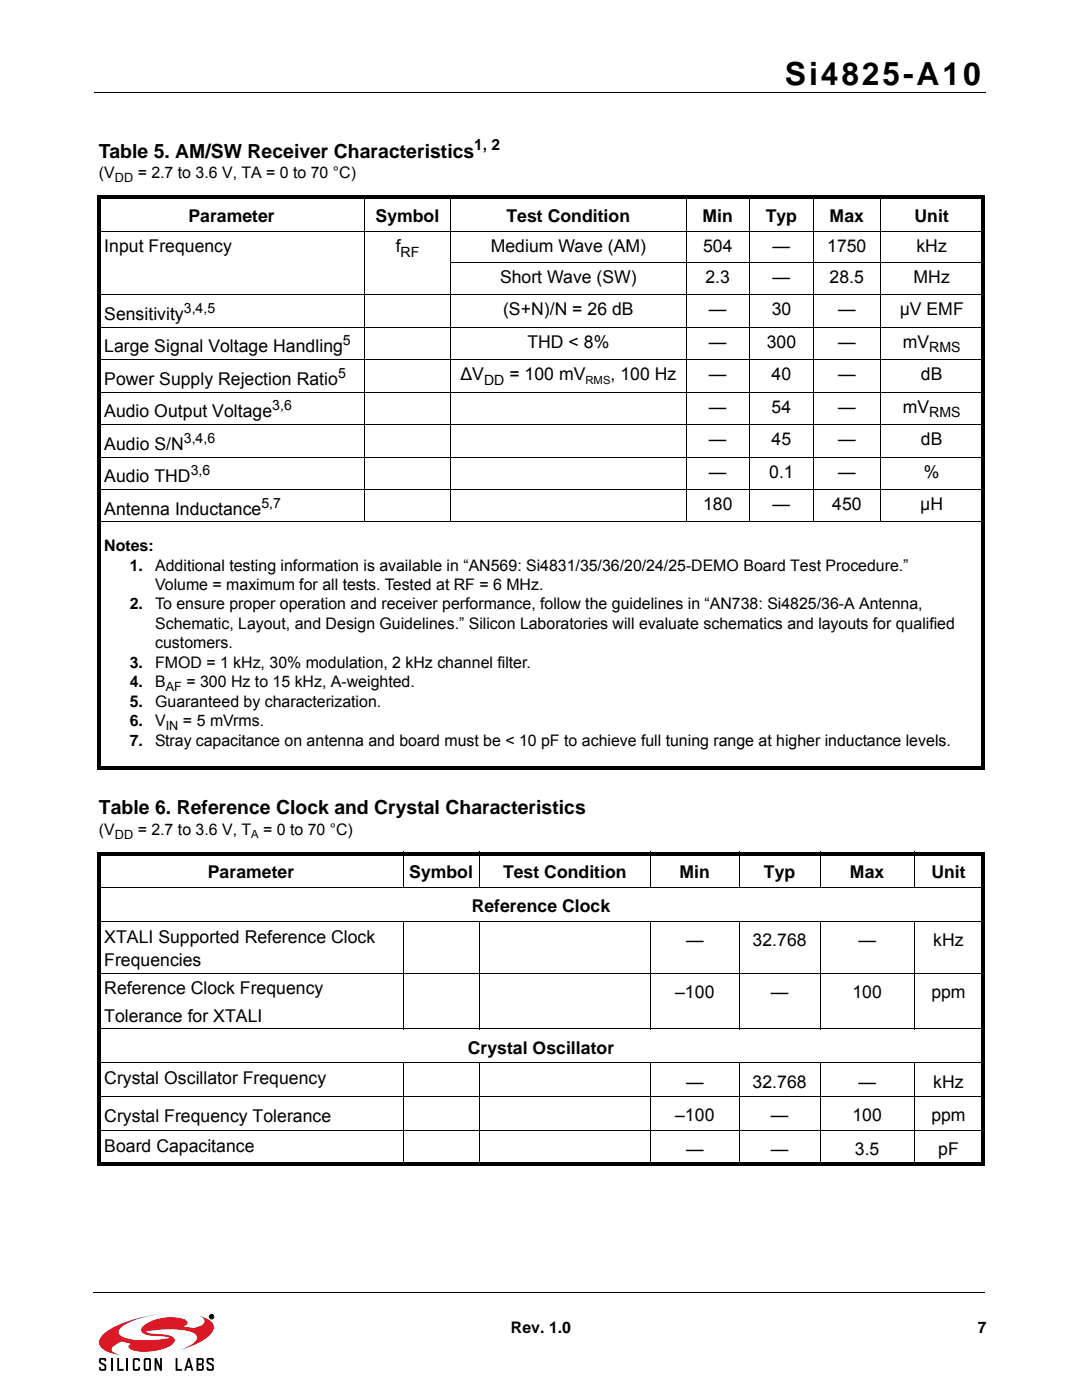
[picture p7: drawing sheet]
<svg xmlns="http://www.w3.org/2000/svg" width="216mm" height="279mm" viewBox="0 0 216 279" stroke-linecap="round" stroke-linejoin="round" font-family="sans-serif">
<defs><g id="words">
<text font-size="6.3" x="156.6" y="16.9">Si4825-A10</text>
<g font-size="3.9">
<text x="19.7" y="31.5">Table 5. AM/SW Receiver Characteristics</text>
<text x="19.7" y="162.5">Table 6. Reference Clock and Crystal Characteristics</text>
</g>
<g font-size="3.5">
<text x="37.6" y="44.3">Parameter</text>
<text x="74.9" y="44.3">Symbol</text>
<text x="101.1" y="44.3">Test Condition</text>
<text x="140.2" y="44.3">Min</text>
<text x="152.8" y="44.3">Typ</text>
<text x="165.5" y="44.3">Max</text>
<text x="182.5" y="44.3">Unit</text>
<text x="20.8" y="50.4">Input Frequency</text>
<text x="79" y="50.4">f</text>
<text x="97.9" y="50.2">Medium Wave (AM)</text>
<text x="140.3" y="50.2">504</text>
<text x="154.2" y="50.2">—</text>
<text x="165.1" y="50.2">1750</text>
<text x="182.9" y="50.2">kHz</text>
<text x="99.8" y="56.6">Short Wave (SW)</text>
<text x="140.8" y="56.6">2.3</text>
<text x="154.1" y="56.6">—</text>
<text x="165.5" y="56.6">28.5</text>
<text x="182.3" y="56.6">MHz</text>
<text x="20.8" y="63.8">Sensitivity</text>
<text x="100.4" y="62.9">(S+N)/N = 26 dB</text>
<text x="141.5" y="62.9">—</text>
<text x="154" y="62.9">30</text>
<text x="167.2" y="62.9">—</text>
<text x="179.5" y="62.9">µV EMF</text>
<text x="20.8" y="70.3">Large Signal Voltage Handling</text>
<text x="105.2" y="69.4">THD &lt; 8%</text>
<text x="141.5" y="69.4">—</text>
<text x="153" y="69.4">300</text>
<text x="167.2" y="69.4">—</text>
<text x="180.1" y="69.4">mV</text>
<text x="20.8" y="76.8">Power Supply Rejection Ratio</text>
<text x="91.9" y="75.9">∆V</text>
<text x="101.6" y="75.9">= 100 mV</text>
<text x="121.8" y="75.9">, 100 Hz</text>
<text x="141.5" y="75.9">—</text>
<text x="154" y="75.9">40</text>
<text x="167.2" y="75.9">—</text>
<text x="183.8" y="75.9">dB</text>
<text x="20.8" y="83.3">Audio Output Voltage</text>
<text x="141.5" y="82.4">—</text>
<text x="154" y="82.4">54</text>
<text x="167.2" y="82.4">—</text>
<text x="180.1" y="82.4">mV</text>
<text x="20.8" y="89.7">Audio S/N</text>
<text x="141.5" y="88.8">—</text>
<text x="154" y="88.8">45</text>
<text x="167.2" y="88.8">—</text>
<text x="183.8" y="88.8">dB</text>
<text x="141.5" y="95.3">—</text>
<text x="153.5" y="95.3">0.1</text>
<text x="167.2" y="95.3">—</text>
<text x="184.3" y="95.3">%</text>
<text x="20.8" y="96.2">Audio THD</text>
<text x="140.3" y="101.8">180</text>
<text x="154.2" y="101.8">—</text>
<text x="166.1" y="101.8">450</text>
<text x="183.6" y="101.8">µH</text>
<text x="20.8" y="102.7">Antenna Inductance</text>
<text x="41.5" y="175.3">Parameter</text>
<text x="81.6" y="175.3">Symbol</text>
<text x="100.4" y="175.3">Test Condition</text>
<text x="135.6" y="175.3">Min</text>
<text x="152.4" y="175.3">Typ</text>
<text x="169.6" y="175.3">Max</text>
<text x="185.8" y="175.3">Unit</text>
<text x="94.1" y="182.1">Reference Clock</text>
<text x="20.8" y="188.1">XTALI Supported Reference Clock</text>
<text x="136.9" y="188.8">—</text>
<text x="150.2" y="188.8">32.768</text>
<text x="171.3" y="188.8">—</text>
<text x="186.2" y="188.8">kHz</text>
<text x="20.8" y="192.8">Frequencies</text>
<text x="20.8" y="198.5">Reference Clock Frequency</text>
<text x="20.8" y="203.9">Tolerance for XTALI</text>
<text x="134.7" y="199.2">–100</text>
<text x="153.8" y="199.2">—</text>
<text x="170.1" y="199.2">100</text>
<text x="185.8" y="199.2">ppm</text>
<text x="93.3" y="210.3">Crystal Oscillator</text>
<text x="20.8" y="216.3">Crystal Oscillator Frequency</text>
<text x="136.9" y="217.1">—</text>
<text x="150.2" y="217.1">32.768</text>
<text x="171.3" y="217.1">—</text>
<text x="186.2" y="217.1">kHz</text>
<text x="20.8" y="223.9">Crystal Frequency Tolerance</text>
<text x="134.7" y="223.8">–100</text>
<text x="153.8" y="223.8">—</text>
<text x="170.1" y="223.8">100</text>
<text x="185.8" y="223.8">ppm</text>
<text x="20.8" y="229.9">Board Capacitance</text>
<text x="136.9" y="230.6">—</text>
<text x="153.8" y="230.6">—</text>
<text x="170.6" y="230.6">3.5</text>
<text x="187.2" y="230.6">pF</text>
</g>
<g font-size="3.2">
<text x="19.7" y="35.6">(V</text>
<text x="27.5" y="35.6">= 2.7 to 3.6 V, TA = 0 to 70 °C)</text>
<text x="20.8" y="110">Notes:</text>
<text x="25.9" y="113.9">1.</text>
<text x="31" y="113.9">Additional testing information is available in “AN569: Si4831/35/36/20/24/25-DEMO Board Test Procedure.”</text>
<text x="31" y="117.7">Volume = maximum for all tests. Tested at RF = 6 MHz.</text>
<text x="25.9" y="121.6">2.</text>
<text x="31" y="121.6">To ensure proper operation and receiver performance, follow the guidelines in “AN738: Si4825/36-A Antenna,</text>
<text x="31" y="125.5">Schematic, Layout, and Design Guidelines.” Silicon Laboratories will evaluate schematics and layouts for qualified</text>
<text x="31" y="129.4">customers.</text>
<text x="25.9" y="133.2">3.</text>
<text x="25.9" y="137.1">4.</text>
<text x="31" y="133.2">FMOD = 1 kHz, 30% modulation, 2 kHz channel filter.</text>
<text x="31" y="137.1">B</text>
<text x="37.2" y="137.1">= 300 Hz to 15 kHz, A-weighted.</text>
<text x="25.9" y="141">5.</text>
<text x="31" y="141">Guaranteed by characterization.</text>
<text x="25.9" y="144.9">6.</text>
<text x="25.9" y="148.8">7.</text>
<text x="31" y="144.9">V</text>
<text x="31" y="148.8">Stray capacitance on antenna and board must be &lt; 10 pF to achieve full tuning range at higher inductance levels.</text>
<text x="36.5" y="144.9">= 5 mVrms.</text>
<text x="19.7" y="166.6">(V</text>
<text x="27.5" y="166.6">= 2.7 to 3.6 V, T</text>
<text x="52.5" y="166.6">= 0 to 70 °C)</text>
<text x="102" y="266">Rev. 1.0</text>
<text x="195.1" y="266">7</text>
</g>
<text font-size="3.1" x="94.6" y="29.9">1, 2</text>
<g font-size="2.8">
<text x="79.9" y="51.2">RF</text>
<text x="36.7" y="62.4">3,4,5</text>
<text x="68.4" y="68.9">5</text>
<text x="185.4" y="70.3">RMS</text>
<text x="67.5" y="75.4">5</text>
<text x="96.6" y="76.8">DD</text>
<text x="54.3" y="81.9">3,6</text>
<text x="185.4" y="83.2">RMS</text>
<text x="36.7" y="88.3">3,4,6</text>
<text x="38.1" y="94.8">3,6</text>
<text x="52.2" y="101.3">5,7</text>
</g>
<g font-size="2.5">
<text x="22.9" y="36.4">DD</text>
<text x="33.1" y="137.9">AF</text>
<text x="33.1" y="145.7">IN</text>
<text x="22.9" y="167.4">DD</text>
</g>
<g font-size="2.2">
<text x="116.8" y="76.6">RMS</text>
<text x="50.1" y="167.3">A</text>
</g>
</g></defs>
<path d="M20.7 266.2a21.4 21.4 0 0 1 9.7-3.7l1.5-.2a16.9 16.9 0 0 0-7.6 2.5 1.05 1.05 0 0 0-.6 1 1.05 1.05 0 0 0 .7 1 17 17 0 0 0 9 .3l.5-.1a11.4 11.4 0 0 0-3.8-.4l-.4-.1a1.42 1.42 0 0 1-1.5-1.1 2.83 2.83 0 0 1 1.8-1.7 9.2 9.2 0 0 1 7.1-.3 .66 .66 0 0 1 .3 .8 .66 .66 0 0 1-.7 .5h-.1a4.3 4.3 0 0 0 3.4-.1 .97 .97 0 0 0 .8-.9 .97 .97 0 0 0-.7-1l-.4-.1 .6 .1a2.73 2.73 0 0 1 2.4 2.4 5.5 5.5 0 0 1-3.4 3l-3.7 1.4a6.3 6.3 0 0 0 3.7-2.3 1.39 1.39 0 0 0-1.4-1.5 21.1 21.1 0 0 0-8.9 .1l1.1 .3a10.3 10.3 0 0 1 4.4 .8 .81 .81 0 0 1-.1 1.4 10.1 10.1 0 0 1-8.3 1l-.5-.6 .5-.5-1.9-.5-.6 .4a1.81 1.81 0 0 0-1.3 1.3l.6 .6 1.2 .5-1.6-.3a3.4 3.4 0 0 1-2.7-2 2.19 2.19 0 0 1 .9-2z" fill="#da1826"/>
<g fill="none" stroke="#000" stroke-width=".2">
<path d="M18.8 18.4h177.8M72.7 39v65.2M90 39v65.2M136.9 39v65.2M149.6 39v65.2M162.3 39v65.2M175.7 39v65.2M19.4 46.1h177.1M19.4 58.8h177.1M89.9 52.5h106.6M19.4 65.3h177.1M19.4 71.8h177.1"/>
<path d="M19.4 78.3h177.1M19.4 84.7h177.1M19.4 91.2h177.1M19.4 97.7h177.1M19.4 104.1h177.1M19.4 177.1h177.1M80.4 170v7.2M95.6 170v7.2M129.8 170v7.2M147.5 170v7.2M163.7 170v7.2M182.4 170v7.2"/>
<path d="M19.4 183.9h177.1M19.4 194.2h177.1M80.4 183.8v21.6M95.6 183.8v21.6M129.8 183.8v21.6M147.5 183.8v21.6M163.7 183.8v21.6M182.4 183.8v21.6M19.4 205.3h177.1M19.4 212.1h177.1M19.4 218.9h177.1M80.4 212v20.7"/>
<path d="M95.6 212v20.7M129.8 212v20.7M147.5 212v20.7M163.7 212v20.7M182.4 212v20.7M19.4 225.6h177.1M18.6 257.9h177.8M42 262.5l.4 .1-.1 .2 .2 .2-.4-.2-.1 .2zM42.1 262.6l.3 .1h-.3z"/>
<circle cx="42.2" cy="262.8" r=".45"/>
</g>
<g fill="#000">
<path d="M19.4 39h177.1v.7h-177.1zM19.4 152.8h177.1v.7h-177.1zM19.4 39.7h.7v113.1h-.7zM195.8 39.7h.7v113.1h-.7zM19.4 170h177.1v.7h-177.1zM19.4 232.1h177.1v.6h-177.1zM19.4 170.7h.7v61.3h-.7zM195.8 170.7h.7v61.3h-.7zM19.8 271.2l.3-.2h.7h.2l.2 .4v.3h-.4v-.3h-.7v.4l1.1 .7v.9l-.4 .2-.9-.1-.1-.7h.3v.4h.7v-.6l-.1-.1a1.14 1.14 0 0 1-1-.7zM23.4 271h.4v2.2h.9v.4h-1.3zM26.6 271.2l.3-.2h.7l.3 .2v.5h-.3v-.3h-.7v1.8h.7v-.4h.3v.4l-.1 .3-.9 .1-.3-.2zM30.8 271h.4l.7 1.7v-1.7h.4v2.6h-.4l-.7-1.7v1.7h-.4z"/>
<path d="M35 271h.4v2.2h.9v.4h-1.3zM41.3 271.2l.3-.2h.7h.2l.2 .4v.3h-.4v-.3h-.7v.4l1 .7v.9l-.3 .2-.9-.1-.2-.7h.4v.4h.7v-.6l-.1-.1a1.14 1.14 0 0 1-1-.7z"/>
<path d="M28.7 271.2v2.2l.3 .2 .9-.1 .2-.3v-2l-.3-.2h-.8zM29 271.4h.8v1.8h-.8z"/>
<path d="M37.5 271l-.7 2.6h.3l.2-.6h.8l.1 .6h.4l-.7-2.6zM37.7 271.6l.2 1.1h-.5z"/>
<path d="M39.2 271v2.6l1.3-.1 .2-.3v-.6l-.3-.3 .3-.3-.1-.8-.3-.2zM39.6 271.4h.7v.7h-.7zM39.6 272.5h.7v.7h-.7z"/>
<path d="M42 262.5l.4 .1-.1 .2 .2 .2-.4-.2-.1 .2zM42.1 262.6v.1h.3z"/>
</g>
<path d="M22.3 271v2.6M25.4 271v2.6" fill="none" stroke="#000" stroke-width=".36"/>
<use href="#words"/>
</svg>
